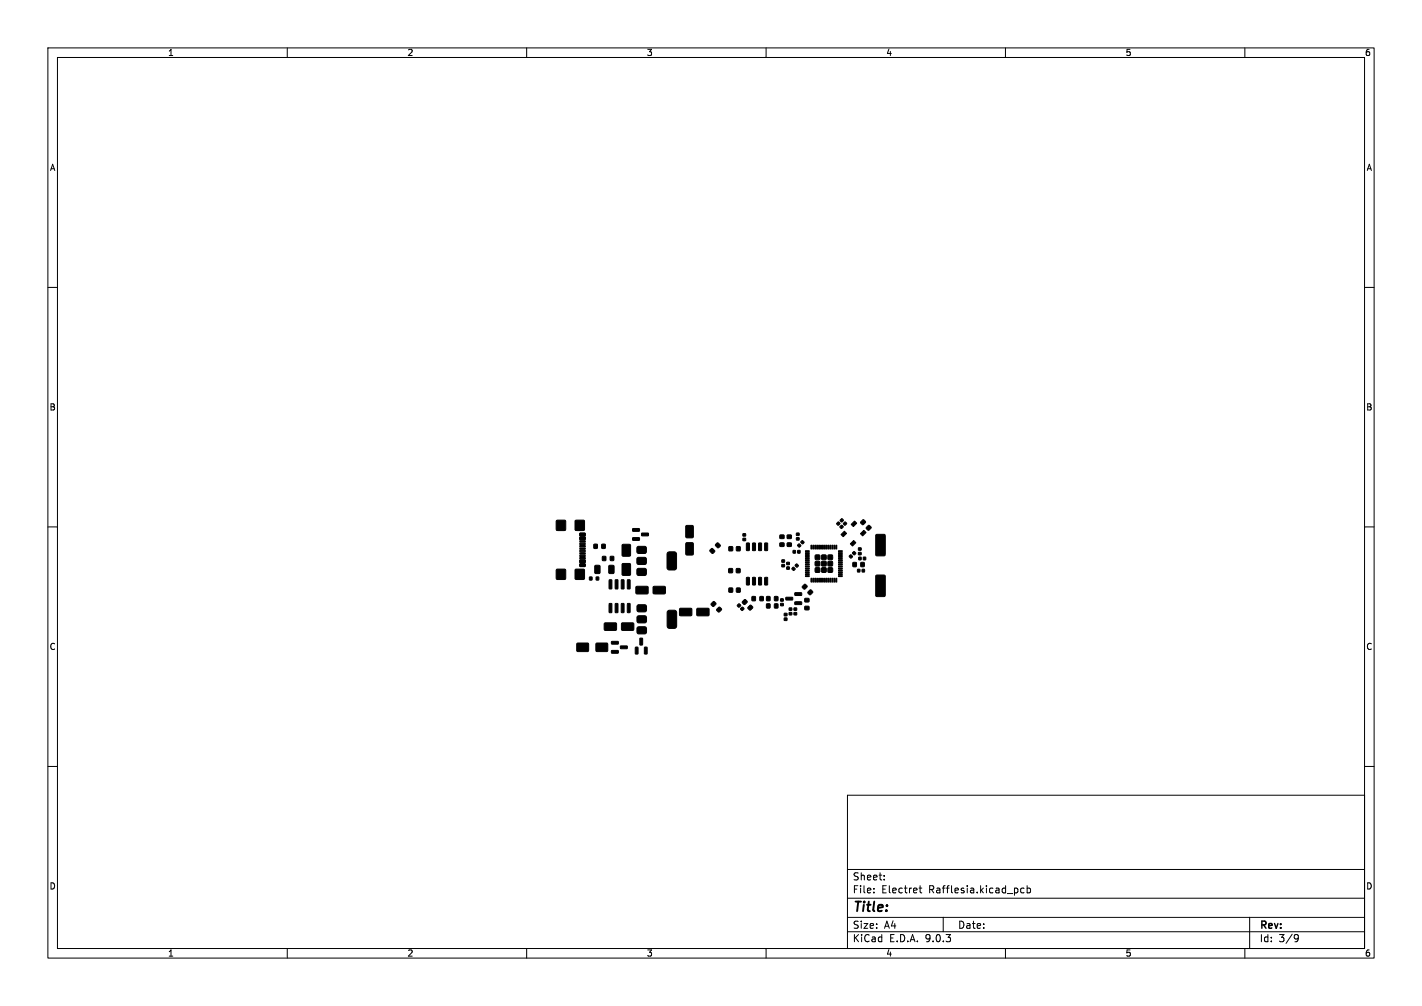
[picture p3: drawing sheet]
<svg xmlns="http://www.w3.org/2000/svg" width="297mm" height="210mm" viewBox="0 0 297 210" stroke-linecap="round" stroke-linejoin="round" font-family="sans-serif">
<defs><g id="words">
<text font-size="2.8" x="178" y="190.9">Title:</text>
<g font-size="2.1">
<text x="178" y="184">Sheet:</text>
<text x="178" y="186.7">File:</text>
<text x="184.1" y="186.7">Electret</text>
<text x="194" y="186.7">Rafflesia.kicad_pcb</text>
<text x="178" y="196.9">KiCad</text>
<text x="178" y="194.1">Size:</text>
<text x="184.7" y="194.1">A4</text>
<text x="185.7" y="196.9">E.D.A.</text>
<text x="193.3" y="196.9">9.0.3</text>
<text x="200" y="194.1">Date:</text>
<text x="263" y="194.3">Rev:</text>
<text x="263" y="196.9">Id:</text>
<text x="267.1" y="196.9">3/9</text>
</g>
<g font-size="1.8">
<text x="35" y="11.9">1</text>
<text x="85" y="11.9">2</text>
<text x="135" y="11.9">3</text>
<text x="185" y="11.9">4</text>
<text x="235" y="11.9">5</text>
<text x="285" y="11.9">6</text>
<text x="10.3" y="35.9">A</text>
<text x="285.4" y="35.9">A</text>
<text x="10.3" y="85.9">B</text>
<text x="285.3" y="85.9">B</text>
<text x="10.3" y="135.9">C</text>
<text x="285.3" y="135.9">C</text>
<text x="10.3" y="185.9">D</text>
<text x="285.3" y="185.9">D</text>
<text x="35" y="199.9">1</text>
<text x="85" y="199.9">2</text>
<text x="135" y="199.9">3</text>
<text x="185" y="199.9">4</text>
<text x="235" y="199.9">5</text>
<text x="285" y="199.9">6</text>
</g>
</g></defs>
<g fill="none" stroke="#000" stroke-width=".21">
<path d="M10 10h277v190h-277zM12 12h273v186h-273zM60 10v2M110 10v2M160 10v2M210 10v2M260 10v2M10 60h2M285 60h2M10 110h2M285 110h2M10 160h2"/>
<path d="M177 166h108v32h-108zM285 160h2M60 198v2M110 198v2M160 198v2M177 194.5h108M177 191.5h108M177 187.5h108M177 181.5h108M182.5 186.3v.1M182.5 185.5v.1M184.7 183.6v.1"/>
<path d="M184.7 182.8v.1M192 185.4h.5M192.2 184.9v1.3l.3 .2M197 191.5v3M210 198v2M213.9 185.5l-.4-.1-.3 .3 .1 .6h.6M214.5 185.5l.5-.1 .2 .3-.1 .6h-.6M214.5 184.9v1.5M260 198v2M261 191.5v6.5M270.6 195.1l.5 .1a.99 .99 0 0 1-.4 1.4h-.2M271.2 195.7l-.3 .3h-.3"/>
</g>
<g fill="#000" stroke="#000" stroke-width=".21">
<path d="M116.2 108.7h1.9v2h-1.9zM116.2 118.9h1.9v2h-1.9zM120.2 108.7h1.8v2h-1.8zM120.2 118.9h1.8v2h-1.8zM121.1 111.3h1l.1 .5-1 .1zM121.1 112.1h1l.1 .5-1 .1zM121.1 116.9h1l.1 .5-1 .1zM121.1 117.7h1l.1 .5-1 .1zM121.1 113.4h1.1v.2l-1 .1zM121.1 114.4h1.1v.2l-1 .1zM121.1 114.9h1.1v.2l-1 .1zM121.1 115.9h1.1v.2l-1 .1z"/>
<path d="M121.1 116.4h1.1v.2l-1 .1zM121.1 115.4h1.1v.2l-1 .1zM121.1 113.9h1.1v.2l-1 .1zM121.1 112.9h1.1v.2l-1 .1zM124.1 113.6h.6v.9h-.6zM124.3 118.1l.8-.1 .2 .2v1.3l-.1 .2h-.7l-.3-.1zM125.7 113.6h.7v.9h-.7zM125.8 116.2h.7v.8h-.7zM127.2 118.1l.8-.1 .2 .2 .1 1.3-.2 .2h-.7l-.2-.1zM127.5 116.2h.7v.8h-.7zM130 113.7h1.6v2.3h-1.6zM132.1 110.4l1.4-.1 .1 .5-1.4 .1z"/>
<path d="M132.1 112.3l1.4-.1 .1 .5-1.4 .1zM133.1 114.2l.3-.2 1.5 .1 .1 .3-.1 1-.3 .1h-1.4l-.2-.3zM133.1 116.5l.3-.2 1.5 .1 .1 .3-.1 1-.3 .1h-1.4l-.2-.3zM133.1 118.8l.3-.2 1.5 .1 .1 .3-.1 1-.3 .1h-1.4l-.2-.3zM134 111.3h1.4v.5l-1.3 .1zM139.5 115.3l.2-.1h1.1l.4 .3 .1 3-.3 .4-1.3 .1-.3-.3-.1-3zM143.3 113.3h1.3l.2 .1v2.2l-.1 .3h-1.2l-.3-.2zM143.3 109.7h1.3l.2 .1v2.2l-.1 .3h-1.2l-.3-.2zM148.3 114.8l.5-.3 .5 .6-.6 .4-.5-.5zM149.5 113.6l.5-.3 .5 .7-.6 .4-.5-.5zM152.2 118.7h.8v.8h-.8zM152.3 114.1h.7v.9h-.7z"/>
<path d="M153.8 118.7h.8v.8h-.8zM153.8 114.1h.8v.9h-.8zM155.2 112.4h.5v.5h-.5zM155.2 111.4h.5v.5h-.5zM155.9 113.4h.6l-.1 1.5h-.5zM157.2 113.4h.6l-.1 1.5h-.5zM158.5 113.4h.6l-.1 1.5h-.6zM159.7 113.4h.6l-.1 1.5h-.5zM162.9 113.4h.8v.6h-.8zM162.9 111.7h.8v.7h-.8zM163.3 116.9h.5v.5h-.5zM163.3 117.8h.5v.5h-.5z"/>
<path d="M164.4 113.4h.9v.6h-.9zM164.4 111.7h.9v.7h-.9zM164.3 117.4h.6v.5h-.6zM164.3 118.4h.6v.4h-.6zM165.4 118.6l.4-.2 .3 .4-.4 .3-.3-.3zM165.7 114.9h.4v.6h-.4zM166.4 112.3h.5v.4h-.5zM166.4 111.3h.5v.5h-.5zM166.8 113.6l.2-.1 .3 .3-.3 .4-.4-.3zM166.1 117.9l.3-.2 .4 .4-.4 .3-.3-.3zM166.6 114.9h.5v.6h-.5zM167.5 112.9h.1l.3 .3-.2 .3-.5-.3z"/>
<path d="M168.2 115h.8v.1l-.7 .1zM168.2 115.4h.8v.1l-.7 .1zM168.2 115.8h.8v.1l-.7 .1zM168.2 116.2h.8v.1l-.7 .1zM168.2 116.6h.8v.1l-.7 .1zM168.2 117h.8v.1l-.7 .1zM168.2 117.4h.8v.1l-.7 .1zM168.2 117.8h.8v.1l-.7 .1zM168.2 118.2h.8v.1l-.7 .1zM168.2 118.6h.8v.1l-.7 .1zM168.2 119h.8v.1l-.7 .1zM168.2 119.4h.8v.1l-.7 .1z"/>
<path d="M168.2 119.8h.8v.1l-.7 .1zM169.4 113.8l.2 .1-.1 .7h-.1zM169.8 113.8l.2 .1-.1 .7h-.1zM170.2 113.8l.2 .1-.1 .7h-.1zM170.3 118.6h.9v.8h-.9zM170.3 117.2h.9v.9h-.9zM170.3 115.9h.9v.9h-.9zM170.6 113.8l.2 .1-.1 .7h-.1zM171 113.8l.2 .1-.1 .7h-.1zM171.4 113.8l.2 .1-.1 .7h-.1zM171.6 118.6h.9v.8h-.9zM171.6 117.2h.9v.9h-.9z"/>
<path d="M171.6 115.9h.9v.9h-.9zM171.8 113.8l.2 .1-.1 .7h-.1zM172.2 113.8l.2 .1-.1 .7h-.1zM172.6 113.8l.2 .1-.1 .7h-.1zM173 113.8l.2 .1-.1 .7h-.1zM173 118.6h.8v.8h-.8zM173 117.2h.8v.9h-.8zM173 115.9h.8v.9h-.8zM173.4 113.8l.2 .1-.1 .7h-.1zM173.8 113.8l.2 .1-.1 .7h-.1zM174.2 113.8l.2 .1-.1 .7h-.1zM174.6 113.8l.2 .1-.1 .7h-.1z"/>
<path d="M174.8 109.2l.3-.3 .3 .4-.3 .4-.3-.3zM175.1 119.8h.8v.1l-.7 .1zM175.1 119.4h.8v.1l-.7 .1zM175.1 119h.8v.1l-.7 .1zM175.1 118.6h.8v.1l-.7 .1zM175.1 118.2h.8v.1l-.7 .1zM175.1 117.8h.8v.1l-.7 .1zM175.1 117.4h.8v.1l-.7 .1zM175.1 117h.8v.1l-.7 .1zM175.1 116.6h.8v.1l-.7 .1zM175.1 116.2h.8v.1l-.7 .1zM175.1 115.8h.8v.1l-.7 .1z"/>
<path d="M175.1 115.4h.8v.1l-.7 .1zM175.1 115h.8v.1l-.7 .1zM175.7 111.6l.7-.7 .4 .4-.7 .8zM175.7 109.7h.2l.2 .3-.4 .3-.3-.3zM175.7 108.3h.2l.3 .3-.4 .4-.3-.4zM176.4 109h.2l.2 .3-.3 .4-.4-.4zM177.6 115.8h.1l.4 .3-.3 .4-.4-.3zM177.6 113.5l.7-.7 .5 .5-.7 .7zM178.5 108.8l.4 .4-.7 .7-.4-.4zM178.3 115.2l.1-.1 .3 .4-.2 .3-.5-.3zM178.2 117.4h.6v.9h-.6zM179.4 116.3h.4v.6h-.4z"/>
<path d="M179.3 115.3h.5v.5h-.5zM179.3 114.4h.5v.4h-.5zM179.1 118.9h.5v.5h-.5zM179.7 111.4l.7-.7 .5 .5-.7 .7zM179.8 108.9l.5-.4 .5 .5-.6 .6-.4-.4zM180.3 116.3h.5v.6h-.5zM179.8 117.4h.7v.9h-.7zM180.1 118.9h.5v.5h-.5zM181 110.1l.5-.5 .5 .5-.6 .6-.4-.3zM183 111.6l1.6-.1 .3 .2v4.1l-.2 .2h-1.6l-.2-.1zM120.5 134.3h2.4v1.7h-2.4zM123.1 120.5h.5v.6h-.5z"/>
<path d="M124.5 120.5h.5v.6h-.5zM124.5 134.3h2.4v1.7h-2.4zM127.3 126l.5 .1-.1 1.8-.5-.1zM127.3 121.1h.5l-.1 1.8h-.5zM127.7 133.9h1.4l.1 .5-1.4 .1zM127.7 135.8h1.4l.1 .5-1.4 .1zM128.5 126l.6 .1-.1 1.8-.5-.1zM128.5 121.1h.6l-.1 1.8h-.5zM126.3 130.1l2.3-.1 .2 .3v1.2l-.3 .1h-2.2l-.1-.2zM129.6 134.9l1.3-.1 .1 .5-1.3 .1zM129.8 126l.5 .1v1.8l-.5-.1zM129.8 121.1h.5v1.8h-.5z"/>
<path d="M130 117.7h1.6v2.3h-1.6zM131.1 126l.5 .1-.1 1.8-.5-.1zM131.1 121.1h.5l-.1 1.8h-.5zM129.9 130.1l2.3-.1 .2 .3v1.2l-.3 .1h-2.2l-.1-.2zM132.9 122.5l2.3-.1 .2 .2v1.2l-.3 .2h-2.2l-.1-.3zM132.7 135.1l.6 .1-.1 1.3h-.5zM133.2 126.3h1.7l.1 .3v1l-.3 .1h-1.5l-.2-.3 .1-.9zM133.2 128.6h1.7l.1 .3v1l-.3 .1h-1.5l-.2-.3 .1-.9zM133.2 130.9h1.7l.1 .3v1l-.3 .1h-1.5l-.2-.3 .1-.9zM133.7 133.2l.5 .1-.1 1.4-.5-.1zM134.6 135.1l.6 .1-.1 1.3h-.5zM136.5 122.5l2.3-.1 .2 .2v1.2l-.3 .2h-2.2l-.1-.3z"/>
<path d="M139.5 127.5l.2-.1h1.1l.5 .2v3.1l-.2 .4-1.4 .1-.3-.3-.1-3zM142 127h2.4l.1 .2v1.2l-.2 .2-2.2-.1-.2-.2zM145.6 127h2.4l.1 .2v1.2l-.2 .2-2.2-.1-.2-.2zM148.9 125.6h.3l.4 .4-.6 .6-.5-.5zM150.1 126.8h.3l.3 .4-.6 .6-.4-.5zM152.3 122.8h.7v.8h-.7zM153.8 122.8h.8v.8h-.8zM154 126.3l.4-.3 .3 .4-.4 .4-.3-.3zM154.9 126.8h.3l.2 .3-.4 .4-.3-.4zM155.1 125.6l.5-.5 .5 .5-.6 .6-.4-.3zM155.9 120.6h.6l-.1 1.5-.5-.1zM156.6 126.4h.3l.3 .4-.5 .6-.5-.5z"/>
<path d="M157.2 120.6h.6l-.1 1.5-.5-.1zM157.1 124.6h.7v.8h-.7zM158.5 120.6h.6l-.1 1.5-.6-.1zM158.7 124.6h.7v.8h-.7zM159.7 120.6h.6l-.1 1.5-.5-.1zM160.1 126.1h.7v.8h-.7zM160.1 124.6h.7v.8h-.7zM161.8 126.1h.7v.8h-.7zM161.8 124.6h.7v.8h-.7zM163.1 126h.5v.4h-.5zM163.1 125h.5v.5h-.5zM163.8 129h.6v.5h-.6z"/>
<path d="M163.8 128h.6v.5h-.6zM164.8 127.9h.6v.5h-.6zM164.8 126.9h.6v.5h-.6zM164.2 124.7h1.3l.1 .5-1.4 .1zM165.8 127.9h.6v.5h-.6zM165.8 126.9h.6v.5h-.6zM166 125.7l1.4-.1v.5l-1.3 .1zM166 123.8l1.4-.1v.5l-1.3 .1zM167.6 122.4l.5-.5 .5 .5-.6 .6-.4-.3zM168.1 126.6h.8v.7h-.8zM168.1 124.9h.8v.7h-.8zM168.2 120.2h.8v.1l-.7 .1z"/>
<path d="M168.8 123.6l.5-.5 .5 .5-.6 .6-.4-.4zM169.4 120.7l.2 .1-.1 .7h-.1zM169.8 120.7l.2 .1-.1 .7h-.1zM170.2 120.7l.2 .1-.1 .7h-.1zM170.6 120.7l.2 .1-.1 .7h-.1zM171 120.7l.2 .1-.1 .7h-.1zM171.4 120.7l.2 .1-.1 .7h-.1zM171.8 120.7l.2 .1-.1 .7h-.1zM172.2 120.7l.2 .1-.1 .7h-.1zM172.6 120.7l.2 .1-.1 .7h-.1zM173 120.7l.2 .1-.1 .7h-.1zM173.4 120.7l.2 .1-.1 .7h-.1z"/>
<path d="M173.8 120.7l.2 .1-.1 .7h-.1zM174.2 120.7l.2 .1-.1 .7h-.1zM174.6 120.7l.2 .1-.1 .7h-.1zM175.1 120.2h.8v.1l-.7 .1zM183 120.1l1.6-.1 .3 .2v4.1l-.2 .2h-1.6l-.2-.1z"/>
</g>
<use href="#words"/>
</svg>
